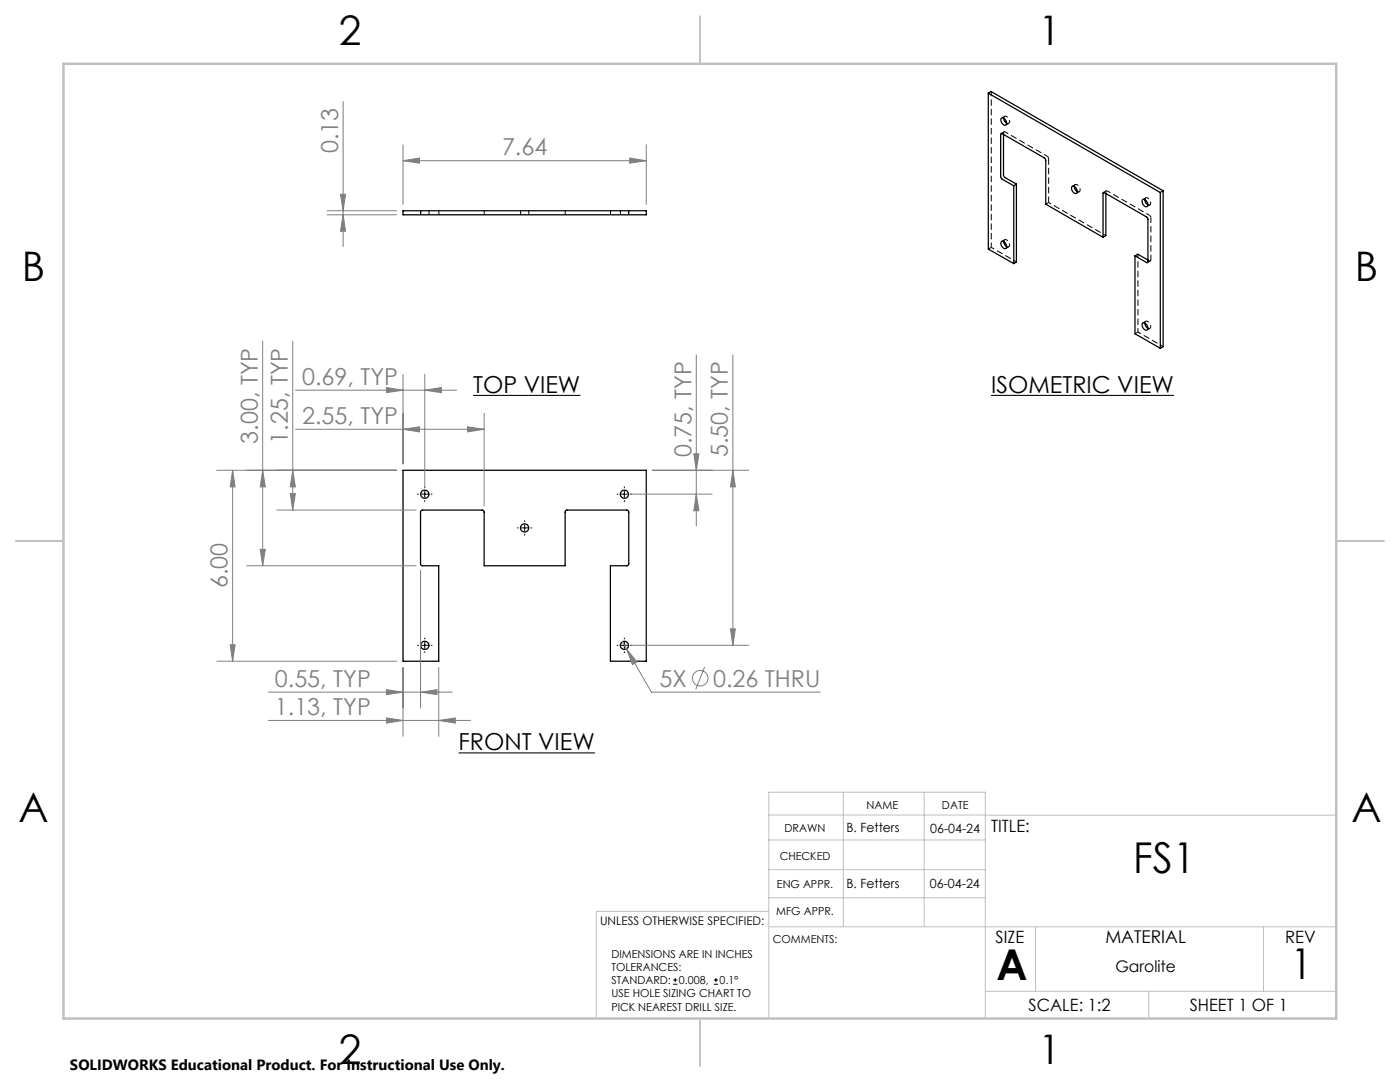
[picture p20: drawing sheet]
<svg xmlns="http://www.w3.org/2000/svg" width="279mm" height="216mm" viewBox="0 0 279 216" stroke-linecap="round" stroke-linejoin="round" font-family="sans-serif">
<defs><g id="words">
<g font-size="8.5">
<text x="226.2" y="174.2">FS1</text>
<text x="198.9" y="195.5">A</text>
<text x="257.6" y="195.4">1</text>
</g>
<g font-size="8.1">
<text x="67.6" y="8.9">2</text>
<text x="207.3" y="8.9">1</text>
<text x="4.4" y="56.1">B</text>
<text x="270.4" y="56.1">B</text>
<text x="3.7" y="164.1">A</text>
<text x="269.7" y="164.1">A</text>
<text x="67.6" y="212.4">2</text>
<text x="207.3" y="212.4">1</text>
</g>
<g font-size="4.7" fill="#808080">
<text x="67.5" y="30.6" transform="rotate(-90 67.5 30.6)">0.13</text>
<text x="100.2" y="31">7.64</text>
<text x="60.3" y="76.8">0.69, TYP</text>
<text x="51.4" y="88.5" transform="rotate(-90 51.4 88.5)">3.00, TYP</text>
<text x="57.4" y="88.5" transform="rotate(-90 57.4 88.5)">1.25, TYP</text>
<text x="60.3" y="84.6">2.55, TYP</text>
<text x="138" y="91.2" transform="rotate(-90 138 91.2)">0.75, TYP</text>
<text x="145.3" y="91.2" transform="rotate(-90 145.3 91.2)">5.50, TYP</text>
<text x="45.4" y="117.4" transform="rotate(-90 45.4 117.4)">6.00</text>
<text x="54.9" y="137.1">0.55, TYP</text>
<text x="131.6" y="137">5X</text>
<text x="142.3" y="137">0.26 THRU</text>
<text x="54.9" y="142.7">1.13, TYP</text>
</g>
<g font-size="4.7">
<text x="94.4" y="78.4">TOP VIEW</text>
<text x="197.8" y="78.4">ISOMETRIC VIEW</text>
<text x="91.5" y="149.7">FRONT VIEW</text>
</g>
<text font-size="3.5" x="220.6" y="188.1">MATERIAL</text>
<g font-size="3.4">
<text x="197.8" y="166">TITLE:</text>
<text x="198.7" y="188.1">SIZE</text>
<text x="256.5" y="188.2">REV</text>
<text x="205.3" y="201.7">SCALE: 1:2</text>
<text x="237.4" y="201.7">SHEET 1 OF 1</text>
</g>
<text font-size="3.2" x="222.6" y="193.9">Garolite</text>
<text font-size="3" x="14" y="213.5">SOLIDWORKS Educational Product. For Instructional Use Only.</text>
<g font-size="2.5">
<text x="168.9" y="166.1">B. Fetters</text>
<text x="185.7" y="166.2">06-04-24</text>
<text x="168.9" y="177.1">B. Fetters</text>
<text x="185.6" y="177.1">06-04-24</text>
</g>
<text font-size="2.4" x="119.8" y="184.6">UNLESS OTHERWISE SPECIFIED:</text>
<g font-size="2.2">
<text x="172.9" y="161.4">NAME</text>
<text x="188" y="161.4">DATE</text>
<text x="156.6" y="166.1">DRAWN</text>
<text x="155.6" y="171.6">CHECKED</text>
<text x="155.1" y="177.1">ENG APPR.</text>
<text x="154.9" y="182.6">MFG APPR.</text>
<text x="122" y="191.1">DIMENSIONS ARE IN INCHES</text>
<text x="154.2" y="188.1">COMMENTS:</text>
<text x="122" y="193.7">TOLERANCES:</text>
<text x="122" y="196.4">STANDARD:</text>
<text x="135.5" y="196.4">0.008,</text>
<text x="143.6" y="196.4">0.1°</text>
<text x="122" y="199">USE HOLE SIZING CHART TO</text>
<text x="122" y="201.7">PICK NEAREST DRILL SIZE.</text>
</g>
</g></defs>
<g fill="none" stroke="#000" stroke-width=".25">
<path d="M197.2 18.6v31.1l5.1 2.9M197.2 18.6l34.4 19.8M197.2 18.6l.6-.3 34.3 19.8M199.9 23.5a.91 .91 0 0 1 .8 .5 .91 .91 0 0 1 0 1 .96 .96 0 0 1-.8-1.5zM200.3 26.8v8.2l.3 .4 2.2 1.3M200.3 23.6l.1 .5 .5 .5M202.3 37.1l-2.3-1.4-.3-.4v-8.5l.1-.2 8.8 5.1 .1 9 11.4 6.6M202.3 37.1v15.5M202.8 36.7v15.6l-.5 .3M202.8 36.7l-.5 .4M213.9 37.3a.78 .78 0 0 1 .8 .1 .78 .78 0 0 1 .3 .8 .39 .39 0 0 1-.3 .5 .39 .39 0 0 1-.5-.3l-.3-.6zM214.4 37.2l.1 .5 .5 .5"/>
<path d="M220.7 38.6v8.4l-.6 .3M228 39.9a.86 .86 0 0 1 .9 .4 .86 .86 0 0 1-.1 .9 1.03 1.03 0 0 1-.8-1.3zM228.5 39.8a1.12 1.12 0 0 0 .6 1.1M231.6 38.4v31.1M232.1 38.1v31.1l-.5 .3M232.1 38.1l-.5 .3M80.4 42.1h48.6v.8h-48.6zM199.9 48.2a.91 .91 0 0 1 .8 .4 .91 .91 0 0 1 0 1 .96 .96 0 0 1-.8-1.4zM200.3 48.2l.1 .5 .5 .5M220.1 47.3v-8.8l.2-.1 8.6 4.9 .2 .3v8.7l-.3 .1-2.3-1.4M226.5 51v15.6l5.1 2.9M226.5 51l.6-.3 2 1.2"/>
<path d="M228 64.5a.86 .86 0 0 1 .9 .4 .86 .86 0 0 1-.1 1 1.03 1.03 0 0 1-.8-1.4zM228.5 64.5l.1 .5 .5 .5M80.4 93.8h48.6v38.1h-7.2v-19h3.4l.3-.3v-10.5l-.4-.3h-12.1l-.2 .3v10.8h-16.2v-10.8l-.2-.3h-12.3l-.2 .3v10.5l.3 .3h3.4v19h-7.2z"/>
<circle cx="84.8" cy="98.6" r=".81"/>
<circle cx="124.6" cy="98.6" r=".82"/>
<circle cx="104.7" cy="105.3" r=".82"/>
<circle cx="84.8" cy="128.8" r=".81"/>
<circle cx="124.6" cy="128.8" r=".82"/>
</g>
<path d="M83.9 42v.8M84 42v.8M85.6 42.8v-.8M87.6 42.8v-.8M96.6 42.8v-.8M103.9 42v.8M105.5 42.8v-.8M112.8 42v.8M121.8 42.8v-.8M123.8 42v.8M125.5 42.8v-.8" fill="none" stroke="#000" stroke-width=".2" stroke-dasharray="1.3 .6" stroke-dashoffset=".4" stroke-linecap="butt"/>
<path d="M200.9 24.6a.45 .45 0 0 0 .6-.2 .45 .45 0 0 0-.1-.6 .67 .67 0 0 0-1-.5l-.1 .3M215 38.2a.45 .45 0 0 0 .6-.1 .45 .45 0 0 0-.1-.6 .67 .67 0 0 0-1-.6l-.1 .3M200.9 49.2a.45 .45 0 0 0 .6-.1 .45 .45 0 0 0-.1-.6 .67 .67 0 0 0-1-.6l-.1 .3M229.1 40.8a.45 .45 0 0 0 .6-.1 .45 .45 0 0 0-.1-.6 .67 .67 0 0 0-1-.5l-.1 .2M229.7 51.9v-8.5M229.1 65.5a.45 .45 0 0 0 .6-.2 .45 .45 0 0 0-.1-.6 .67 .67 0 0 0-1-.5l-.1 .3" fill="none" stroke="#000" stroke-width=".2" stroke-dasharray="1.3 .6" stroke-dashoffset=".2" stroke-linecap="butt"/>
<path d="M200.3 26.5v.3M200.6 26.3h-.2l-.1 .2M209.3 31.7l-.3-.5M220.7 38.3v.3M221 38.1h-.2l-.1 .2M229.4 52h.2l.1-.1M229.4 52l-.3-.1M229.7 43.4l-.3-.4" fill="none" stroke="#000" stroke-width=".2" stroke-dasharray="1.3 .6" stroke-linecap="butt"/>
<path d="M209 31.2l-8.4-4.9M227.1 50.7v15.6M229.4 43l-8.4-4.9" fill="none" stroke="#000" stroke-width=".2" stroke-dasharray="1.3 .6" stroke-dashoffset=".5" stroke-linecap="butt"/>
<path d="M209.3 40.4l11.4 6.6" fill="none" stroke="#000" stroke-width=".2" stroke-dasharray="1.3 .6" stroke-dashoffset=".7" stroke-linecap="butt"/>
<g fill="none" stroke="#000" stroke-width=".2" stroke-dasharray="1.3 .6" stroke-dashoffset=".3" stroke-linecap="butt">
<path d="M197.8 18.2v31.2M200.4 26.3l-.6 .3M200.5 23.2l-.6 .3M200.8 24.9l.5-.3M214.6 36.8l-.6 .4M214.8 38.6l.6-.4M220.8 38.1l-.6 .3M228.7 39.5l-.6 .3M197.3 49.7l.5-.3M200.5 47.8l-.6 .4M200.8 49.6l.5-.4M209.3 40.4l-.6 .3"/>
<path d="M228.9 41.2l.6-.3M229 52.4l.6-.4M226.5 66.6l.6-.3M228.7 64.1l-.6 .3M228.9 65.8l.6-.3"/>
</g>
<path d="M197.8 49.4l5.1 2.9M227.1 66.3l5.1 2.9" fill="none" stroke="#000" stroke-width=".2" stroke-dasharray="1.3 .6" stroke-dashoffset=".6" stroke-linecap="butt"/>
<path d="M209.3 40.4v-8.7" fill="none" stroke="#000" stroke-width=".2" stroke-dasharray="1.3 .6" stroke-dashoffset=".1" stroke-linecap="butt"/>
<g fill="none" stroke="#808080" stroke-width=".2">
<path d="M67.9 38.8h1.1l-.5 3.3zM68.5 20.2v29M80.4 32.1l3.3-.6v1.1zM80.4 28.9v11.9M80.4 32.1h48.6M125.7 31.5l3.3 .6-3.3 .5zM129 28.9v11.9M65.3 42.9h13.9M65.3 42.1h13.9M68.5 42.9l.5 3.2h-1.1zM52.4 68.1v44.8M58.4 68.1v33.7"/>
<path d="M59 77.9h32.1M77.1 77.3l3.3 .6-3.3 .5zM80.4 74.7v17.9M84.8 77.9l3.3-.6v1.1zM84.8 74.7v22.6M139 70.8v34.2M146.3 70.8v58M43.3 93.8h35.9M46.4 93.8v38.1M46.4 93.8l.5 3.4h-1zM52.4 93.8l.6 3.4h-1.1zM57.9 98.5h1l-.5 3.3z"/>
<path d="M58.4 93.8l.5 3.4h-1zM59 85.7h37.6M80.4 85.7l3.3-.5v1zM93.3 85.2l3.3 .5-3.3 .5zM96.6 82.5v18.4M125.9 98.6h16.2M130.2 93.8h19.2M138.5 90.6h1l-.5 3.2zM139 98.6l.5 3.3h-1zM146.3 93.8l.5 3.4h-1zM49.2 112.9h33.8M51.9 109.6h1.1l-.6 3.3z"/>
<path d="M55.2 101.8h27.8M83.9 113.8v27.5M43.3 131.9h35.9M45.9 128.7h1l-.5 3.2zM53.6 138.1h36.7M77.1 137.6l3.3 .5-3.3 .5zM80.4 133.2v13.7M83.9 138.1l3.3-.5v1zM87.6 133.2v13.7M124.2 128.1l5.8 10h33.7M125 129.5l2.1 2.6-.9 .5zM125.9 128.8h23.5"/>
<path d="M140.6 133.1l-1.7 4.4M145.8 125.5h1l-.5 3.3zM53.6 143.8h40.3M77.1 143.3l3.3 .5-3.3 .5zM87.6 143.8l3.3-.5v1z"/>
<circle cx="139.7" cy="135.3" r="1.56"/>
</g>
<g fill="none" stroke="#000" stroke-width=".2">
<path d="M83.3 98.6h.2M84.1 98.6h1.3M84.8 97.2v.1M84.8 98v1.2M84.8 99.9v.2M86 98.6h.2M123.2 98.6h.1M124 98.6h1.2M124.6 97.2v.1M124.6 98v1.2M124.6 99.9v.2M125.9 98.6h.2"/>
<path d="M103.3 105.3h.1M104.1 105.3h1.2M104.7 103.9v.2M104.7 104.7v1.3M104.7 106.6v.2M106 105.3h.2M83.3 128.8h.2M84.1 128.8h1.3M84.8 127.3v.2M84.8 128.1v1.3M84.8 130v.2M86 128.8h.2"/>
<path d="M123.2 128.8h.1M124 128.8h1.2M124.6 127.3v.2M124.6 128.1v1.3M124.6 130v.2M125.9 128.8h.2M134.3 196.4h.9M134.3 195.5h.9M134.8 195.2v.8M142.5 196.4h.8M142.5 195.5h.8M142.9 195.2v.8"/>
</g>
<path d="M94.4 78.9h21.4M197.8 78.9h36.5M91.5 150.2h27.2" fill="none" stroke="#000" stroke-width=".21"/>
<g fill="none" stroke="#c0c0c0" stroke-width=".2">
<path d="M168.3 158.1v26.8M184.4 158.1v26.8M153.4 162.6l113.3 .1M153.4 167.6h43.2M153.4 173.5h43.2M153.4 179.1h43.2M153.4 181.9h-34.4v21.3M153.6 184.9h113.1M196.6 197.8h70.1M206.7 184.9v12.9M229.3 197.8v5.4M252.2 184.9v12.9"/>
<path d="M153.4 203.2v-45.1h43.2v45.1"/>
</g>
<path d="M139.7 3.2v9.5M3.1 107.9h9.6M266.7 107.9h9.5M139.7 203.2v9.6" fill="none" stroke="#c0c0c0" stroke-width=".25"/>
<path d="M12.7 12.7h254v190.5h-254z" fill="none" stroke="#c0c0c0" stroke-width=".5"/>
<g fill="#808080">
<path d="M125.7 31.5l3.3 .6-3.3 .5zM80.4 32.1l3.3-.6v1.1z"/>
<path d="M77.1 143.3l3.3 .5-3.3 .5zM87.6 143.8l3.3-.5v1zM77.1 77.3l3.3 .6-3.3 .5zM84.8 77.9l3.3-.6v1.1zM77.1 137.6l3.3 .5-3.3 .5zM83.9 138.1l3.3-.5v1zM80.4 85.7l3.3-.5v1zM93.3 85.2l3.3 .5-3.3 .5zM125 129.5l1.2 3.1 .9-.5z"/>
<path d="M68.5 42.9l.5 3.2h-1.1zM67.9 38.8h1.1l-.5 3.3z"/>
<path d="M46.4 93.8l.5 3.4h-1zM45.9 128.7h1l-.5 3.2zM138.5 90.6h1l-.5 3.2zM139 98.6l.5 3.3h-1zM146.3 93.8l.5 3.4h-1zM145.8 125.5h1l-.5 3.3zM58.4 93.8l.5 3.4h-1zM57.9 98.5h1l-.5 3.3zM52.4 93.8l.6 3.4h-1.1zM51.9 109.6h1.1l-.6 3.3z"/>
</g>
<use href="#words"/>
</svg>
